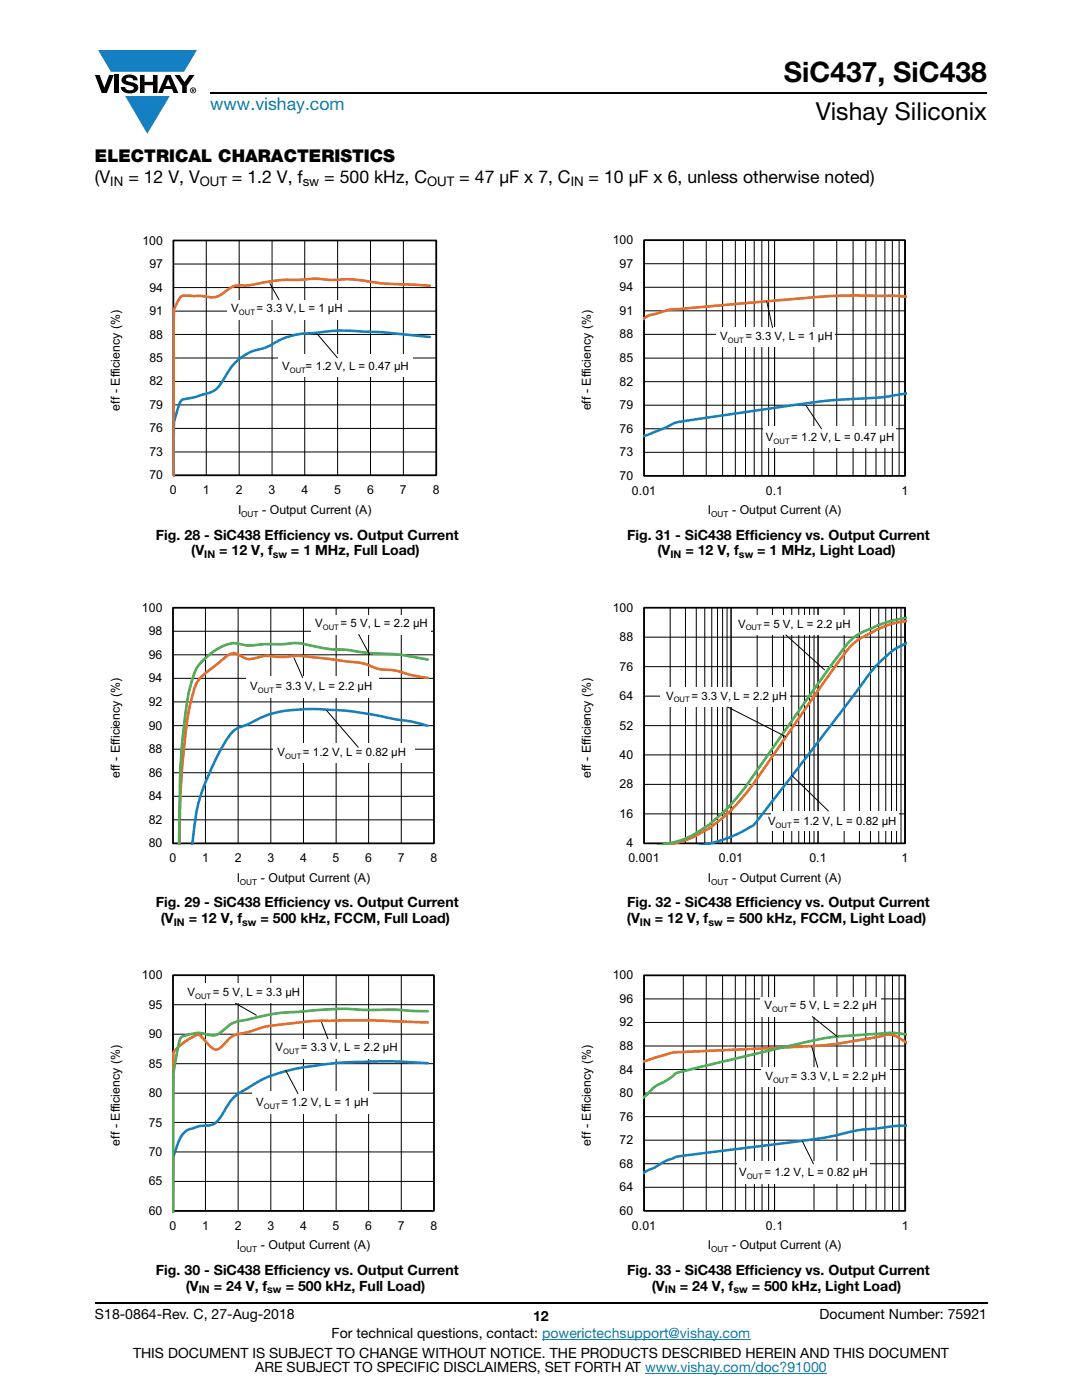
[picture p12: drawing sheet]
<svg xmlns="http://www.w3.org/2000/svg" width="216mm" height="279mm" viewBox="0 0 216 279" stroke-linecap="round" stroke-linejoin="round" font-family="sans-serif">
<defs><g id="words">
<text font-size="5.6" x="156.4" y="16.4">SiC437, SiC438</text>
<text font-size="4.9" x="162.8" y="24">Vishay Siliconix</text>
<text font-size="3.5" fill="#067ec4" x="42" y="21.9">www.vishay.com</text>
<g font-size="3.5">
<text x="18.9" y="32.3">ELECTRICAL CHARACTERISTICS</text>
<text x="18.9" y="36.6">(V</text>
<text x="25.6" y="36.6">= 12 V, V</text>
<text x="46.3" y="36.6">= 1.2 V, f</text>
<text x="64.7" y="36.6">= 500 kHz, C</text>
<text x="91.7" y="36.6">= 47 μF x 7, C</text>
<text x="117.5" y="36.6">= 10 μF x 6, unless otherwise noted)</text>
</g>
<g font-size="2.8">
<text x="31.1" y="107.7">Fig. 28 - SiC438 Efficiency vs. Output Current</text>
<text x="125.1" y="107.7">Fig. 31 - SiC438 Efficiency vs. Output Current</text>
<text x="38.2" y="110.8">(V</text>
<text x="43.8" y="110.8">= 12 V, f</text>
<text x="58.1" y="110.8">= 1 MHz, Full Load)</text>
<text x="131.2" y="110.8">(V</text>
<text x="136.8" y="110.8">= 12 V, f</text>
<text x="151.1" y="110.8">= 1 MHz, Light Load)</text>
<text x="31.1" y="181">Fig. 29 - SiC438 Efficiency vs. Output Current</text>
<text x="32.1" y="184.2">(V</text>
<text x="37.7" y="184.2">= 12 V, f</text>
<text x="52" y="184.2">= 500 kHz, FCCM, Full Load)</text>
<text x="125.1" y="184.2">(V</text>
<text x="125.1" y="181">Fig. 32 - SiC438 Efficiency vs. Output Current</text>
<text x="130.7" y="184.2">= 12 V, f</text>
<text x="145" y="184.2">= 500 kHz, FCCM, Light Load)</text>
<text x="31.1" y="254.4">Fig. 30 - SiC438 Efficiency vs. Output Current</text>
<text x="37.1" y="257.6">(V</text>
<text x="42.7" y="257.6">= 24 V, f</text>
<text x="57" y="257.6">= 500 kHz, Full Load)</text>
<text x="125.1" y="254.4">Fig. 33 - SiC438 Efficiency vs. Output Current</text>
<text x="130.1" y="257.6">(V</text>
<text x="135.7" y="257.6">= 24 V, f</text>
<text x="150" y="257.6">= 500 kHz, Light Load)</text>
<text x="18.9" y="263.3">S18-0864-Rev. C, 27-Aug-2018</text>
<text x="106.4" y="263.6">12</text>
<text x="163.6" y="263.3">Document Number: 75921</text>
<text x="66.2" y="267.1">For technical questions, contact: powerictechsupport@vishay.com</text>
<text x="26.5" y="271">THIS DOCUMENT IS SUBJECT TO CHANGE WITHOUT NOTICE. THE PRODUCTS DESCRIBED HEREIN AND THIS DOCUMENT</text>
<text x="50.9" y="273.8">ARE SUBJECT TO SPECIFIC DISCLAIMERS, SET FORTH AT www.vishay.com/doc?91000</text>
</g>
<g font-size="2.6">
<text x="22" y="37.2">IN</text>
<text x="39.9" y="37.2">OUT</text>
<text x="60.4" y="37.2">sw</text>
<text x="85.2" y="37.2">OUT</text>
<text x="113.9" y="37.2">IN</text>
</g>
<g font-size="2.5">
<text x="28.4" y="48.8">100</text>
<text x="29.8" y="53.5">97</text>
<text x="122.3" y="48.7">100</text>
<text x="123.6" y="53.4">97</text>
<text x="29.8" y="58.2">94</text>
<text x="123.6" y="58.1">94</text>
<text x="29.8" y="62.9">91</text>
<text x="123.6" y="62.8">91</text>
<text x="29.8" y="67.6">88</text>
<text x="123.6" y="67.5">88</text>
<text x="29.8" y="76.9">82</text>
<text x="29.8" y="72.2">85</text>
<text x="123.6" y="76.9">82</text>
<text x="123.6" y="72.2">85</text>
<text x="23.9" y="81.9" transform="rotate(-90 23.9 81.9)">eff - Efficiency (%)</text>
<text x="29.8" y="81.6">79</text>
<text x="117.9" y="81.9" transform="rotate(-90 117.9 81.9)">eff - Efficiency (%)</text>
<text x="123.6" y="81.6">79</text>
<text x="29.8" y="86.3">76</text>
<text x="123.6" y="86.3">76</text>
<text x="29.8" y="95.7">70</text>
<text x="29.8" y="91">73</text>
<text x="123.6" y="95.8">70</text>
<text x="123.6" y="91.1">73</text>
<text x="33.9" y="98.6">0</text>
<text x="40.5" y="98.6">1</text>
<text x="47" y="98.6">2</text>
<text x="53.6" y="98.6">3</text>
<text x="60.1" y="98.6">4</text>
<text x="66.7" y="98.6">5</text>
<text x="73.2" y="98.6">6</text>
<text x="79.8" y="98.6">7</text>
<text x="86.3" y="98.6">8</text>
<text x="126.1" y="98.7">0.01</text>
<text x="152.8" y="98.7">0.1</text>
<text x="179.9" y="98.7">1</text>
<text x="47.5" y="102.5">I</text>
<text x="52.3" y="102.5">- Output Current (A)</text>
<text x="141.2" y="102.6">I</text>
<text x="146.1" y="102.6">- Output Current (A)</text>
<text x="28.3" y="122.1">100</text>
<text x="122.3" y="122.1">100</text>
<text x="29.7" y="131.5">96</text>
<text x="29.7" y="126.8">98</text>
<text x="123.6" y="128">88</text>
<text x="29.7" y="136.2">94</text>
<text x="123.6" y="133.8">76</text>
<text x="29.7" y="140.9">92</text>
<text x="123.6" y="139.7">64</text>
<text x="29.7" y="145.6">90</text>
<text x="123.6" y="145.6">52</text>
<text x="23.9" y="155.3" transform="rotate(-90 23.9 155.3)">eff - Efficiency (%)</text>
<text x="29.7" y="155">86</text>
<text x="29.7" y="150.3">88</text>
<text x="117.9" y="155.3" transform="rotate(-90 117.9 155.3)">eff - Efficiency (%)</text>
<text x="123.6" y="151.5">40</text>
<text x="29.7" y="159.7">84</text>
<text x="123.6" y="157.3">28</text>
<text x="29.7" y="164.4">82</text>
<text x="123.6" y="163.2">16</text>
<text x="29.7" y="169.1">80</text>
<text x="33.8" y="172">0</text>
<text x="40.3" y="172">1</text>
<text x="46.8" y="172">2</text>
<text x="53.3" y="172">3</text>
<text x="59.9" y="172">4</text>
<text x="66.4" y="172">5</text>
<text x="72.9" y="172">6</text>
<text x="79.4" y="172">7</text>
<text x="85.9" y="172">8</text>
<text x="125" y="169.1">4</text>
<text x="125.4" y="172">0.001</text>
<text x="143.5" y="172">0.01</text>
<text x="161.5" y="172">0.1</text>
<text x="179.9" y="172">1</text>
<text x="47.2" y="175.9">I</text>
<text x="52.1" y="175.9">- Output Current (A)</text>
<text x="141.2" y="175.9">I</text>
<text x="146.1" y="175.9">- Output Current (A)</text>
<text x="28.3" y="195.4">100</text>
<text x="122.3" y="195.4">100</text>
<text x="29.7" y="201.3">95</text>
<text x="123.6" y="200.1">96</text>
<text x="29.7" y="207.2">90</text>
<text x="123.6" y="209.5">88</text>
<text x="123.6" y="204.8">92</text>
<text x="29.7" y="213.1">85</text>
<text x="123.6" y="214.2">84</text>
<text x="29.7" y="218.9">80</text>
<text x="123.6" y="218.9">80</text>
<text x="29.7" y="224.8">75</text>
<text x="123.6" y="223.6">76</text>
<text x="23.9" y="228.6" transform="rotate(-90 23.9 228.6)">eff - Efficiency (%)</text>
<text x="29.7" y="230.7">70</text>
<text x="117.9" y="228.6" transform="rotate(-90 117.9 228.6)">eff - Efficiency (%)</text>
<text x="123.6" y="233">68</text>
<text x="123.6" y="228.3">72</text>
<text x="29.7" y="236.6">65</text>
<text x="123.6" y="237.7">64</text>
<text x="29.7" y="242.4">60</text>
<text x="33.8" y="245.4">0</text>
<text x="40.3" y="245.4">1</text>
<text x="46.8" y="245.4">2</text>
<text x="53.3" y="245.4">3</text>
<text x="59.9" y="245.4">4</text>
<text x="66.4" y="245.4">5</text>
<text x="72.9" y="245.4">6</text>
<text x="79.4" y="245.4">7</text>
<text x="85.9" y="245.4">8</text>
<text x="123.6" y="242.4">60</text>
<text x="126.1" y="245.4">0.01</text>
<text x="152.8" y="245.4">0.1</text>
<text x="179.9" y="245.4">1</text>
<text x="47.2" y="249.3">I</text>
<text x="52.1" y="249.3">- Output Current (A)</text>
<text x="141.2" y="249.3">I</text>
<text x="146.1" y="249.3">- Output Current (A)</text>
</g>
<g font-size="2.3">
<text x="46.1" y="62.3">V</text>
<text x="51.2" y="62.3">= 3.3 V, L = 1 µH</text>
<text x="143.7" y="67.8">V</text>
<text x="148.7" y="67.8">= 3.3 V, L = 1 µH</text>
<text x="56.3" y="73.9">V</text>
<text x="61" y="73.9">= 1.2 V, L = 0.47 µH</text>
<text x="152.8" y="88">V</text>
<text x="157.9" y="88">= 1.2 V, L = 0.47 µH</text>
<text x="62.9" y="125.1">V</text>
<text x="67.9" y="125.1">= 5 V, L = 2.2 µH</text>
<text x="147.3" y="125.2">V</text>
<text x="152.3" y="125.2">= 5 V, L = 2.2 µH</text>
<text x="49.9" y="137.7">V</text>
<text x="55" y="137.7">= 3.3 V, L = 2.2 µH</text>
<text x="132.9" y="139.6">V</text>
<text x="138" y="139.6">= 3.3 V, L = 2.2 µH</text>
<text x="55.4" y="150.8">V</text>
<text x="60.4" y="150.8">= 1.2 V, L = 0.82 µH</text>
<text x="153.2" y="164.7">V</text>
<text x="158.3" y="164.7">= 1.2 V, L = 0.82 µH</text>
<text x="37.4" y="198.7">V</text>
<text x="42.5" y="198.7">= 5 V, L = 3.3 µH</text>
<text x="152.5" y="201.4">V</text>
<text x="157.6" y="201.4">= 5 V, L = 2.2 µH</text>
<text x="55" y="209.8">V</text>
<text x="60" y="209.8">= 3.3 V, L = 2.2 µH</text>
<text x="152.7" y="215.5">V</text>
<text x="157.8" y="215.5">= 3.3 V, L = 2.2 µH</text>
<text x="51.1" y="220.7">V</text>
<text x="56.2" y="220.7">= 1.2 V, L = 1 µH</text>
<text x="147.5" y="234.7">V</text>
<text x="152.5" y="234.7">= 1.2 V, L = 0.82 µH</text>
</g>
<g font-size="2.1">
<text x="40.8" y="111.4">IN</text>
<text x="54.4" y="111.4">sw</text>
<text x="133.8" y="111.4">IN</text>
<text x="147.4" y="111.4">sw</text>
<text x="34.7" y="184.7">IN</text>
<text x="48.3" y="184.7">sw</text>
<text x="127.7" y="184.7">IN</text>
<text x="141.4" y="184.7">sw</text>
<text x="39.7" y="258.1">IN</text>
<text x="53.3" y="258.1">sw</text>
<text x="132.7" y="258.1">IN</text>
<text x="146.3" y="258.1">sw</text>
</g>
<g font-size="1.7">
<text x="48.1" y="103.1">OUT</text>
<text x="141.9" y="103.2">OUT</text>
<text x="47.9" y="176.5">OUT</text>
<text x="141.9" y="176.5">OUT</text>
<text x="47.9" y="249.9">OUT</text>
<text x="141.9" y="249.9">OUT</text>
</g>
<g font-size="1.5">
<text x="47.7" y="62.8">OUT</text>
<text x="145.2" y="68.4">OUT</text>
<text x="57.8" y="74.4">OUT</text>
<text x="154.4" y="88.6">OUT</text>
<text x="64.4" y="125.7">OUT</text>
<text x="148.8" y="125.8">OUT</text>
<text x="51.5" y="138.2">OUT</text>
<text x="134.4" y="140.2">OUT</text>
<text x="56.9" y="151.4">OUT</text>
<text x="154.8" y="165.2">OUT</text>
<text x="38.9" y="199.3">OUT</text>
<text x="154" y="202">OUT</text>
<text x="56.5" y="210.3">OUT</text>
<text x="52.7" y="221.3">OUT</text>
<text x="154.2" y="216">OUT</text>
<text x="149" y="235.3">OUT</text>
</g>
</g></defs>
<g fill="#147fc3">
<path d="M19.6 10h19.7l-2.6 4.3h-1.1h-13.5z"/>
<path d="M25 19.2h8.9l-4.5 7.5z"/>
</g>
<g fill="#000">
<path d="M18.9 15h1l.9 2.5 1-2.5h.9l-1.4 3.6h-1zM22.9 15h.9v3.6h-.9zM24.6 15.3a2.1 2.1 0 0 1 2.8 .3l.1 .4h-.9a.79 .79 0 0 0-.7-.5 .79 .79 0 0 0-.8 .4l.3 .3 1 .2a1.08 1.08 0 0 1 1.2 1 1.08 1.08 0 0 1-1.1 1.2 1.73 1.73 0 0 1-2.4-1.2h.9a.96 .96 0 0 0 .8 .6 .96 .96 0 0 0 .9-.4 1.31 1.31 0 0 0-1.2-.6 1.03 1.03 0 0 1-1.1-.6 1.03 1.03 0 0 1 .2-1.1zM27.9 15h.9v1.3h1.7v-1.3h.9v3.6h-.9v-1.6h-1.7v1.6h-.9zM34.8 15h1.1l.9 1.4 1-1.4h1l-1.5 2.2v1.4h-.9v-1.4z"/>
<path d="M33.6 15.9l.5 1.3h-1.1zM33.1 15l-1.6 3.6h1l.3-.8h1.5l.3 .8h1l-1.6-3.6z"/>
<path d="M38.4 17.8h.2v.2h-.2zM38.3 17.7v.7h.1v-.3l.4 .3-.2-.3 .2-.2-.1-.2z"/>
<path d="M38.1 18a.46 .46 0 0 1 .9 0 .46 .46 0 0 1-.9 0zM37.9 18a.6 .6 0 0 0 1.2 0 .6 .6 0 0 0-1.2 0z"/>
</g>
<path d="M42 18.6h155M18.9 260h178.1" fill="none" stroke="#000" stroke-width=".36"/>
<path d="M108.2 267.3h41.5M128.7 274h36.3" fill="none" stroke="#067ec4" stroke-width=".2"/>
<path d="M18.9 43.4h84.1v60.2h-84.1z" fill="#fff"/>
<g fill="none" stroke="#000" stroke-width=".2">
<path d="M34.6 48h52.5v46.9h-52.5zM34.6 57.4h52.5M34.6 52.7h52.5M41.2 48v46.9M47.7 48v46.9M54.3 48v46.9M60.8 48v46.9M67.4 48v46.9M73.9 48v46.9M80.5 48v46.9M34.6 76.1h52.5M34.6 71.4h52.5"/>
<path d="M34.6 66.7h52.5M34.6 62.1h52.5M34.6 90.2h52.5M34.6 85.5h52.5M34.6 80.8h52.5"/>
</g>
<path d="M34.6 48h52.5v46.9h-52.5z" fill="none" stroke="#000" stroke-width=".34"/>
<path d="M85.8 67.2l-9.3-.9-2.1-.1a56.8 56.8 0 0 0-9.3 0l-2.2 .2a16 16 0 0 0-9.2 2.7l-.6 .2a13.1 13.1 0 0 0-4.7 1.9 11.5 11.5 0 0 0-3.9 4.7 5 5 0 0 1-4.1 2.9l-1.7 .5-1.4 .3a1.44 1.44 0 0 0-1.5 1 16.6 16.6 0 0 0-1.1 7.5l-.1 7.1" fill="none" stroke="#147fc2" stroke-width=".51"/>
<path d="M85.8 57l-3.3-.2a59.2 59.2 0 0 1-11.4-1h-2.7a22.1 22.1 0 0 1-5.5-.2l-2.7 .2a37.7 37.7 0 0 0-10.5 1.1l-.5 .1a4.9 4.9 0 0 0-4.5 1.4 4.2 4.2 0 0 1-4.3 .7l-3.1-.1a1.41 1.41 0 0 0-1.8 1 5.3 5.3 0 0 0-.8 3.8l-.1 31.4" fill="none" stroke="#ed6b23" stroke-width=".51"/>
<g fill="#fff">
<path d="M55.5 70.8h26.8v4.5h-26.8z"/>
<path d="M45.3 59.9h24.2v3.8h-24.2z"/>
</g>
<path d="M53.8 56.5l1.9 3.4M63.4 66.7l4 4.8" fill="none" stroke="#000" stroke-width=".2"/>
<path d="M18.9 116.7h83.7v60.4h-83.7z" fill="#fff"/>
<g fill="none" stroke="#000" stroke-width=".2">
<path d="M34.5 121.3h52.1v47h-52.1zM34.5 135.4h52.1M34.5 130.7h52.1M34.5 126h52.1M41 121.3v47M47.5 121.3v47M54 121.3v47M60.6 121.3v47M67.1 121.3v47M73.6 121.3v47M80.1 121.3v47M34.5 158.9h52.1"/>
<path d="M34.5 154.2h52.1M34.5 149.5h52.1M34.5 144.8h52.1M34.5 140.1h52.1M34.5 163.6h52.1"/>
</g>
<path d="M34.5 121.3h52.1v47h-52.1z" fill="none" stroke="#000" stroke-width=".34"/>
<path d="M85.3 144.8l-3.2-.8-3.2-.5-3.8-.8a67.2 67.2 0 0 0-17.9-.9l-1.1 .2a19 19 0 0 0-6.6 2.5l-.5 .2a5.3 5.3 0 0 0-3.9 3 49 49 0 0 0-6 14.8l-.8 6.1" fill="none" stroke="#147fc2" stroke-width=".51"/>
<path d="M85.3 135.3l-3.7-.7a12.9 12.9 0 0 0-5.4-1l-1.1-.2a12.6 12.6 0 0 0-6-1.4l-3.8-.5a35.8 35.8 0 0 0-9.2-.4 11.9 11.9 0 0 0-4.9 .2 3.1 3.1 0 0 1-3.3-.4 2.13 2.13 0 0 0-2.9 .2l-1.9 1.6a10.3 10.3 0 0 0-4.2 4.4 53.7 53.7 0 0 0-2.3 12.8 172.1 172.1 0 0 0-.8 18.7" fill="none" stroke="#ed6b23" stroke-width=".51"/>
<path d="M85.3 131.6a48.8 48.8 0 0 0-11.3-1.3l-4.3-.6a37.9 37.9 0 0 1-9.8-1.3l-1-.1-2.8 .3h-3.2a12.9 12.9 0 0 1-6-.2 10.5 10.5 0 0 0-6.7 3.7 9 9 0 0 0-2.1 4.6 95.9 95.9 0 0 0-2.2 19.1l-.2 12.8" fill="none" stroke="#4baf4c" stroke-width=".51"/>
<g fill="#fff">
<path d="M62.1 122.7h23.8v3.9h-23.8z"/>
<path d="M54.5 148.4h28.2v3.9h-28.2z"/>
<path d="M49.1 134.9h26.4v4.2h-26.4z"/>
</g>
<path d="M58.6 131.2l1.8 4.1M71.5 126.6l2.3 4.1M65.1 141.7l6.4 7.5" fill="none" stroke="#000" stroke-width=".2"/>
<path d="M18.9 190.1h83.7v60.3h-83.7z" fill="#fff"/>
<g fill="none" stroke="#000" stroke-width=".2">
<path d="M34.5 194.6h52.1v47.1h-52.1zM41 194.6v47.1M47.5 194.6v47.1M54 194.6v47.1M60.6 194.6v47.1M67.1 194.6v47.1M73.6 194.6v47.1M80.1 194.6v47.1M34.5 218.2h52.1M34.5 212.3h52.1M34.5 206.4h52.1M34.5 200.5h52.1"/>
<path d="M34.5 235.8h52.1M34.5 229.9h52.1M34.5 224h52.1"/>
</g>
<path d="M34.5 194.6h52.1v47.1h-52.1z" fill="none" stroke="#000" stroke-width=".34"/>
<path d="M85.3 212.2l-6.4-.4-6 .1a67.9 67.9 0 0 0-17.8 2.4 31.1 31.1 0 0 0-8.7 5l-2.1 3.1a3.6 3.6 0 0 1-4 2.3l-1.2 .3a4.5 4.5 0 0 0-2.7 1.4 12.2 12.2 0 0 0-1.8 7.9l-.1 7.7" fill="none" stroke="#147fc2" stroke-width=".51"/>
<path d="M85.3 204.1l-10.2-.4-7.1-.1a86.1 86.1 0 0 0-15.7 1.5l-2.8 .9a6.5 6.5 0 0 0-4.1 1.6l-.4 .5a3.2 3.2 0 0 1-1.9 1.4 4.7 4.7 0 0 1-2.5-2.1 1.21 1.21 0 0 0-1.8-.6 12 12 0 0 0-4.2 3.2l-.1 32" fill="none" stroke="#ed6b23" stroke-width=".51"/>
<path d="M85.3 201.8h-2a94.7 94.7 0 0 0-11.5-.3 71.3 71.3 0 0 0-12.9 .5 44.1 44.1 0 0 0-10.4 1.7 5.7 5.7 0 0 0-4 2 3.1 3.1 0 0 1-3.7 .6 7.3 7.3 0 0 0-3.8 .4 1.36 1.36 0 0 0-1.3 1.3l-.3 1.7a40.5 40.5 0 0 0-.8 10l-.1 22.3" fill="none" stroke="#4baf4c" stroke-width=".51"/>
<g fill="#fff">
<path d="M36.6 196.3h23.4v3.9h-23.4z"/>
<path d="M50.3 217.7h24.2v4.5h-24.2z"/>
<path d="M54.2 207.4h22.5v3.8h-22.5z"/>
</g>
<path d="M46.9 200.2l4.3 2.4M57 213.6l2.5 4.7M64.1 204l1.4 3.4" fill="none" stroke="#000" stroke-width=".2"/>
<path d="M112.9 43.3h83.7v60.4h-83.7z" fill="#fff"/>
<g fill="none" stroke="#000" stroke-width=".2">
<path d="M128.5 47.9h52.1v47.1h-52.1zM128.5 57.3h52.1M128.5 52.6h52.1M136.4 47.9v47.1M140.9 47.9v47.1M144.2 47.9v47.1M146.7 47.9v47.1M148.8 47.9v47.1M150.5 47.9v47.1M152 47.9v47.1M153.4 47.9v47.1M154.6 47.9v47.1"/>
<path d="M162.4 47.9v47.1M167 47.9v47.1M170.2 47.9v47.1M172.8 47.9v47.1M174.8 47.9v47.1M176.6 47.9v47.1M178.1 47.9v47.1M179.4 47.9v47.1M128.5 76.2h52.1M128.5 71.5h52.1M128.5 66.7h52.1M128.5 62h52.1"/>
<path d="M128.5 90.3h52.1M128.5 85.6h52.1M128.5 80.9h52.1"/>
</g>
<path d="M128.5 47.9h52.1v47.1h-52.1z" fill="none" stroke="#000" stroke-width=".34"/>
<path d="M180.9 78.5a78.6 78.6 0 0 1-13.4 1.3 732.3 732.3 0 0 0-31.1 4.3l-1.8 .3-2.1 1.1-4.1 1.5" fill="none" stroke="#147fc2" stroke-width=".51"/>
<path d="M180.9 59.2l-2.6-.2-3.1 .1a123.5 123.5 0 0 0-20 .8l-20.9 1.8-3.1 .8a5.3 5.3 0 0 0-2.8 1.1" fill="none" stroke="#ed6b23" stroke-width=".51"/>
<g fill="#fff">
<path d="M152.4 85.1h26.4v4.4h-26.4z"/>
<path d="M142.9 65.4h23.6v3.9h-23.6z"/>
</g>
<path d="M153 60.1l1.2 5.3M160.8 80.9l3.2 4.7" fill="none" stroke="#000" stroke-width=".2"/>
<path d="M112.9 116.7h83.7v60.4h-83.7z" fill="#fff"/>
<g fill="none" stroke="#000" stroke-width=".2">
<path d="M128.5 121.3h52.1v47h-52.1zM128.5 138.9h52.1M128.5 133h52.1M128.5 127.2h52.1M133.7 121.3v47M136.8 121.3v47M138.9 121.3v47M140.6 121.3v47M142 121.3v47M143.2 121.3v47M144.2 121.3v47M145.1 121.3v47"/>
<path d="M145.9 121.3v47M151.1 121.3v47M154.1 121.3v47M156.3 121.3v47M158 121.3v47M159.4 121.3v47M160.5 121.3v47M161.5 121.3v47M162.4 121.3v47M163.2 121.3v47M168.4 121.3v47M171.5 121.3v47"/>
<path d="M173.7 121.3v47M175.3 121.3v47M176.7 121.3v47M177.9 121.3v47M178.9 121.3v47M179.8 121.3v47M128.5 156.5h52.1M128.5 150.7h52.1M128.5 144.8h52.1M128.5 162.4h52.1"/>
</g>
<path d="M128.5 121.3h52.1v47h-52.1z" fill="none" stroke="#000" stroke-width=".34"/>
<path d="M180.9 128.4a18.3 18.3 0 0 0-7.2 5.8l-4.6 6.2-17.9 23.3a2.89 2.89 0 0 1-1.5 1.4l-.3 .1a28.3 28.3 0 0 1-9 3.4" fill="none" stroke="#167fc3" stroke-width=".51"/>
<path d="M180.9 123.9a20.9 20.9 0 0 0-8.2 2.9l-.7 .4a12.9 12.9 0 0 0-4.5 4.6l-11.6 16.6a107 107 0 0 1-7.5 10.5 28.5 28.5 0 0 1-11.9 8.9l-3.5 .8" fill="none" stroke="#f16c22" stroke-width=".51"/>
<path d="M180.9 123.3a26.8 26.8 0 0 0-10.3 3.8 36.7 36.7 0 0 0-5.3 6.4l-15.9 22.6a34.1 34.1 0 0 1-12 11l-1.9 .7-3.4 .8" fill="none" stroke="#49b84e" stroke-width=".51"/>
<g fill="#fff">
<path d="M153.9 161.9h25.4v3.9h-25.4z"/>
<path d="M131.7 137.2h25.9v3.9h-25.9z"/>
<path d="M146.5 122.8h23.6v3.9h-23.6z"/>
</g>
<path d="M156.8 126.7l7.8 7M145.1 141.1l11.8 6M157.9 154.7l7.4 7.2" fill="none" stroke="#000" stroke-width=".2"/>
<path d="M112.9 190.1h83.7v60.3h-83.7z" fill="#fff"/>
<g fill="none" stroke="#000" stroke-width=".2">
<path d="M128.5 194.7h52.1v46.9h-52.1zM128.5 199.4h52.1M136.3 194.7v46.9M140.9 194.7v46.9M144.2 194.7v46.9M146.7 194.7v46.9M148.8 194.7v46.9M150.5 194.7v46.9M152.1 194.7v46.9M153.4 194.7v46.9M154.6 194.7v46.9M162.4 194.7v46.9"/>
<path d="M167 194.7v46.9M170.3 194.7v46.9M172.8 194.7v46.9M174.8 194.7v46.9M176.6 194.7v46.9M178.1 194.7v46.9M179.4 194.7v46.9M128.5 218.1h52.1M128.5 213.5h52.1M128.5 208.8h52.1M128.5 204.1h52.1M128.5 236.9h52.1"/>
<path d="M128.5 232.2h52.1M128.5 227.5h52.1M128.5 222.8h52.1"/>
</g>
<path d="M128.5 194.7h52.1v46.9h-52.1z" fill="none" stroke="#000" stroke-width=".34"/>
<path d="M180.9 224.7h-2.5l-2.2 .3a44.3 44.3 0 0 0-10.5 1.8l-6.7 1-21.4 2.7a8.1 8.1 0 0 0-3.1 .5l-.3 .2a13.5 13.5 0 0 0-3.9 2l-1.9 .9" fill="none" stroke="#167fc3" stroke-width=".51"/>
<path d="M180.9 208.1l-.6-.4a4.1 4.1 0 0 0-4.1-1l-1.6 .3a102.8 102.8 0 0 1-19.4 2.1l-20.9 .9-5.9 1.8" fill="none" stroke="#f16c22" stroke-width=".51"/>
<path d="M180.9 206.5a21.3 21.3 0 0 0-6.8-.1 74.6 74.6 0 0 0-18.3 2.7l-19.6 4.7a4.5 4.5 0 0 0-2.5 1.4l-1 .6a8 8 0 0 0-3.7 2.8l-.6 .4" fill="none" stroke="#49b84e" stroke-width=".51"/>
<g fill="#fff">
<path d="M151.7 199h24.1v3.8h-24.1z"/>
<path d="M147.1 231.7h26.3v4.5h-26.3z"/>
<path d="M151.9 213.1h25.6v3.8h-25.6z"/>
</g>
<path d="M161.9 208.8l1.3 4.3M162 202.8l5.1 4.1M160 227.6l2.3 4.7" fill="none" stroke="#000" stroke-width=".2"/>
<use href="#words"/>
</svg>
